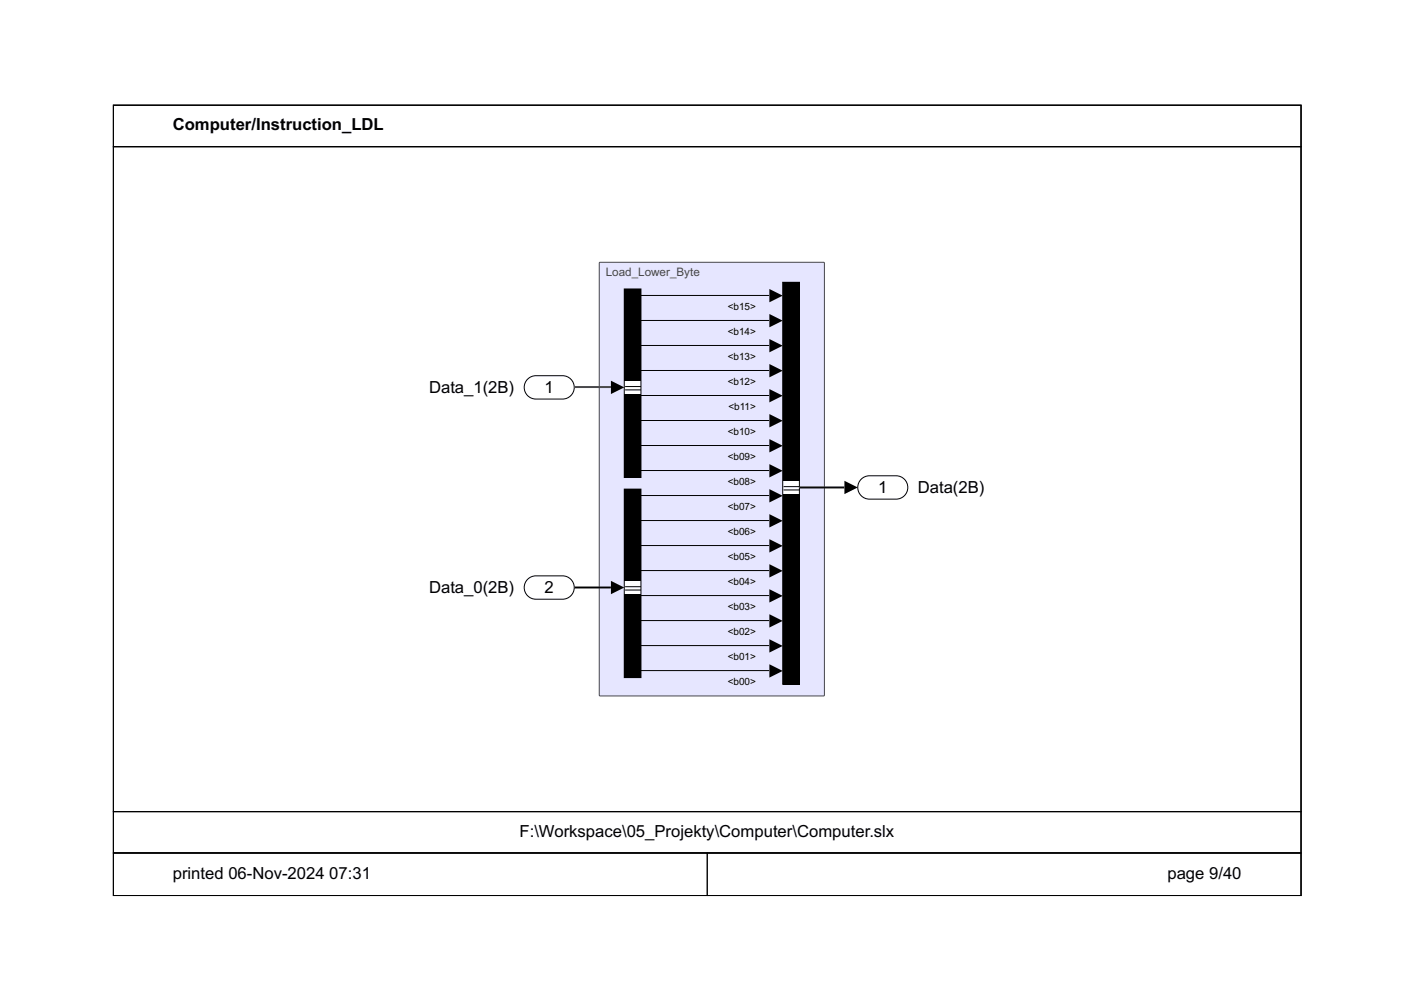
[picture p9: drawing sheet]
<svg xmlns="http://www.w3.org/2000/svg" width="297mm" height="210mm" viewBox="0 0 297 210" stroke-linecap="round" stroke-linejoin="round" font-family="sans-serif">
<defs><g id="words">
<g font-size="3.5">
<text x="36.3" y="27.3">Computer/Instruction_LDL</text>
<text x="90.1" y="82.5">Data_1(2B)</text>
<text x="114.3" y="82.5">1</text>
<text x="184.3" y="103.5">1</text>
<text x="192.7" y="103.5">Data(2B)</text>
<text x="90.1" y="124.6">Data_0(2B)</text>
<text x="114.3" y="124.6">2</text>
<text x="109.1" y="175.6">F:\Workspace\05_Projekty\Computer\Computer.slx</text>
<text x="36.3" y="184.4">printed 06-Nov-2024</text>
<text x="69.1" y="184.4">07:31</text>
<text x="245.1" y="184.4">page 9/40</text>
</g>
<text font-size="2.5" fill="#45454c" x="127.2" y="57.8">Load_Lower_Byte</text>
<g font-size="2.1">
<text x="152.8" y="65">&lt;b15&gt;</text>
<text x="152.8" y="70.3">&lt;b14&gt;</text>
<text x="152.8" y="75.5">&lt;b13&gt;</text>
<text x="152.8" y="80.8">&lt;b12&gt;</text>
<text x="152.9" y="86">&lt;b11&gt;</text>
<text x="152.8" y="91.3">&lt;b10&gt;</text>
<text x="152.8" y="96.5">&lt;b09&gt;</text>
<text x="152.8" y="101.8">&lt;b08&gt;</text>
<text x="152.8" y="107">&lt;b07&gt;</text>
<text x="152.8" y="112.3">&lt;b06&gt;</text>
<text x="152.8" y="117.5">&lt;b05&gt;</text>
<text x="152.8" y="122.8">&lt;b04&gt;</text>
<text x="152.8" y="128.1">&lt;b03&gt;</text>
<text x="152.8" y="133.3">&lt;b02&gt;</text>
<text x="152.8" y="138.6">&lt;b01&gt;</text>
<text x="152.8" y="143.8">&lt;b00&gt;</text>
</g>
</g></defs>
<path d="M125.8 55.1h47.2v90.9h-47.2z" fill-rule="evenodd" fill="#e6e6ff" stroke="#45454c" stroke-width=".21"/>
<path d="M110.6 121.8a2.45 2.45 0 0 1 1.9-.9h5.6a2.45 2.45 0 0 1 2.4 2.4 2.45 2.45 0 0 1-2.4 2.5h-5.6a2.45 2.45 0 0 1-2.2-1.4 2.45 2.45 0 0 1 .3-2.6z" fill="#fff"/>
<path d="M110.6 121.8a2.45 2.45 0 0 1 1.9-.9h5.6a2.45 2.45 0 0 1 2.4 2.4 2.45 2.45 0 0 1-2.4 2.5h-5.6a2.45 2.45 0 0 1-2.2-1.4 2.45 2.45 0 0 1 .3-2.6z" fill="none" stroke="#000" stroke-width=".21"/>
<path d="M131 102.7h3.6v39.5h-3.6z" fill="#fff"/>
<path d="M131 102.7h3.6v39.5h-3.6zM131.2 123.2h3.4M131.2 123.9h3.4" fill="none" stroke="#000" stroke-width=".21"/>
<g fill="#000">
<path d="M131 102.7h3.6v19.2h-3.6z" fill-rule="evenodd"/>
<path d="M131 124.7h3.6v17.5h-3.6z" fill-rule="evenodd"/>
</g>
<path d="M181 100.4l1-.5h.5h5.6a2.45 2.45 0 0 1 2.5 2.4 2.45 2.45 0 0 1-2.5 2.5h-5.6a2.45 2.45 0 0 1-2.3-1.7 2.45 2.45 0 0 1 .8-2.7z" fill="#fff"/>
<path d="M180.6 100.8a2.45 2.45 0 0 1 1.9-.9h5.6a2.45 2.45 0 0 1 2.5 2.4 2.45 2.45 0 0 1-2.5 2.5h-5.6a2.45 2.45 0 0 1-2.2-1.4 2.45 2.45 0 0 1 .3-2.6z" fill="none" stroke="#000" stroke-width=".21"/>
<path d="M164.3 59.3h3.5v84.3h-3.5z" fill="#fff"/>
<path d="M164.3 59.3h3.5v84.3h-3.5zM164.5 102.1h3.4M164.5 102.8h3.4" fill="none" stroke="#000" stroke-width=".21"/>
<g fill="#000">
<path d="M164.3 59.3h3.5v41.6h-3.5z" fill-rule="evenodd"/>
<path d="M164.3 103.7h3.5v39.9h-3.5z" fill-rule="evenodd"/>
</g>
<path d="M110.6 79.8a2.45 2.45 0 0 1 1.9-.9h5.6a2.45 2.45 0 0 1 2.4 2.4 2.45 2.45 0 0 1-2.4 2.5h-5.6a2.45 2.45 0 0 1-2.2-1.4 2.45 2.45 0 0 1 .3-2.6z" fill="#fff"/>
<path d="M110.6 79.8a2.45 2.45 0 0 1 1.9-.9h5.6a2.45 2.45 0 0 1 2.4 2.4 2.45 2.45 0 0 1-2.4 2.5h-5.6a2.45 2.45 0 0 1-2.2-1.4 2.45 2.45 0 0 1 .3-2.6z" fill="none" stroke="#000" stroke-width=".21"/>
<path d="M131 60.7h3.6v39.5h-3.6z" fill="#fff"/>
<g fill="none" stroke="#000" stroke-width=".21">
<path d="M23.8 30.8h249.3v139.6h-249.3zM23.8 22.1h249.3v8.7h-249.3zM23.8 22.1h249.3v165.9h-249.3zM131 60.7h3.6v39.5h-3.6zM134.5 62h27M134.5 67.3h27M134.5 72.5h27M134.5 77.8h27M120.6 81.2h7.6M131.2 81.1h3.4M131.2 81.8h3.4M134.5 83h27"/>
<path d="M134.5 88.3h27M134.5 93.5h27M134.5 98.8h27M134.5 104h27M134.5 109.3h27M134.5 114.5h27M134.5 119.8h27M167.8 102.3h9.5M120.6 123.3h7.6M134.5 125h27M134.5 130.3h27M134.5 135.5h27"/>
<path d="M134.5 140.8h27M23.8 170.4h249.3v8.6h-249.3zM23.8 179h124.7v9h-124.7zM23.8 179h249.3v9h-249.3zM148.5 179h124.6v9h-124.6z"/>
</g>
<g fill="#000">
<path d="M131 60.7h3.6v19.2h-3.6z" fill-rule="evenodd"/>
<path d="M131 82.7h3.6v17.5h-3.6z" fill-rule="evenodd"/>
</g>
<g fill="#000">
<path d="M161.5 60.7l2.8 1.4-2.8 1.4zM161.5 65.9l2.8 1.4-2.8 1.4zM161.5 71.2l2.8 1.4-2.8 1.4zM161.5 76.4l2.8 1.4-2.8 1.4zM128.2 79.9l2.8 1.4-2.8 1.4zM161.5 81.7l2.8 1.4-2.8 1.4zM161.5 86.9l2.8 1.4-2.8 1.4zM161.5 92.2l2.8 1.4-2.8 1.4zM161.5 97.4l2.8 1.4-2.8 1.4zM161.5 102.7l2.8 1.4-2.8 1.4zM161.5 107.9l2.8 1.4-2.8 1.4zM161.5 113.2l2.8 1.4-2.8 1.4z"/>
<path d="M161.5 118.4l2.8 1.4-2.8 1.4zM177.3 100.9l2.8 1.4-2.8 1.4zM128.2 121.9l2.8 1.4-2.8 1.4zM161.5 123.7l2.8 1.4-2.8 1.4zM161.5 128.9l2.8 1.4-2.8 1.4zM161.5 134.2l2.8 1.4-2.8 1.4zM161.5 139.4l2.8 1.4-2.8 1.4z"/>
</g>
<path d="M120.6 81.2h7.6M167.8 102.3h9.5M120.6 123.3h7.6" fill="none" stroke="#000" stroke-width=".42"/>
<path d="M120.6 81.2h7.6M167.8 102.3h9.5M120.6 123.3h7.6" fill="none" stroke="#fff" stroke-width=".25"/>
<use href="#words"/>
</svg>
